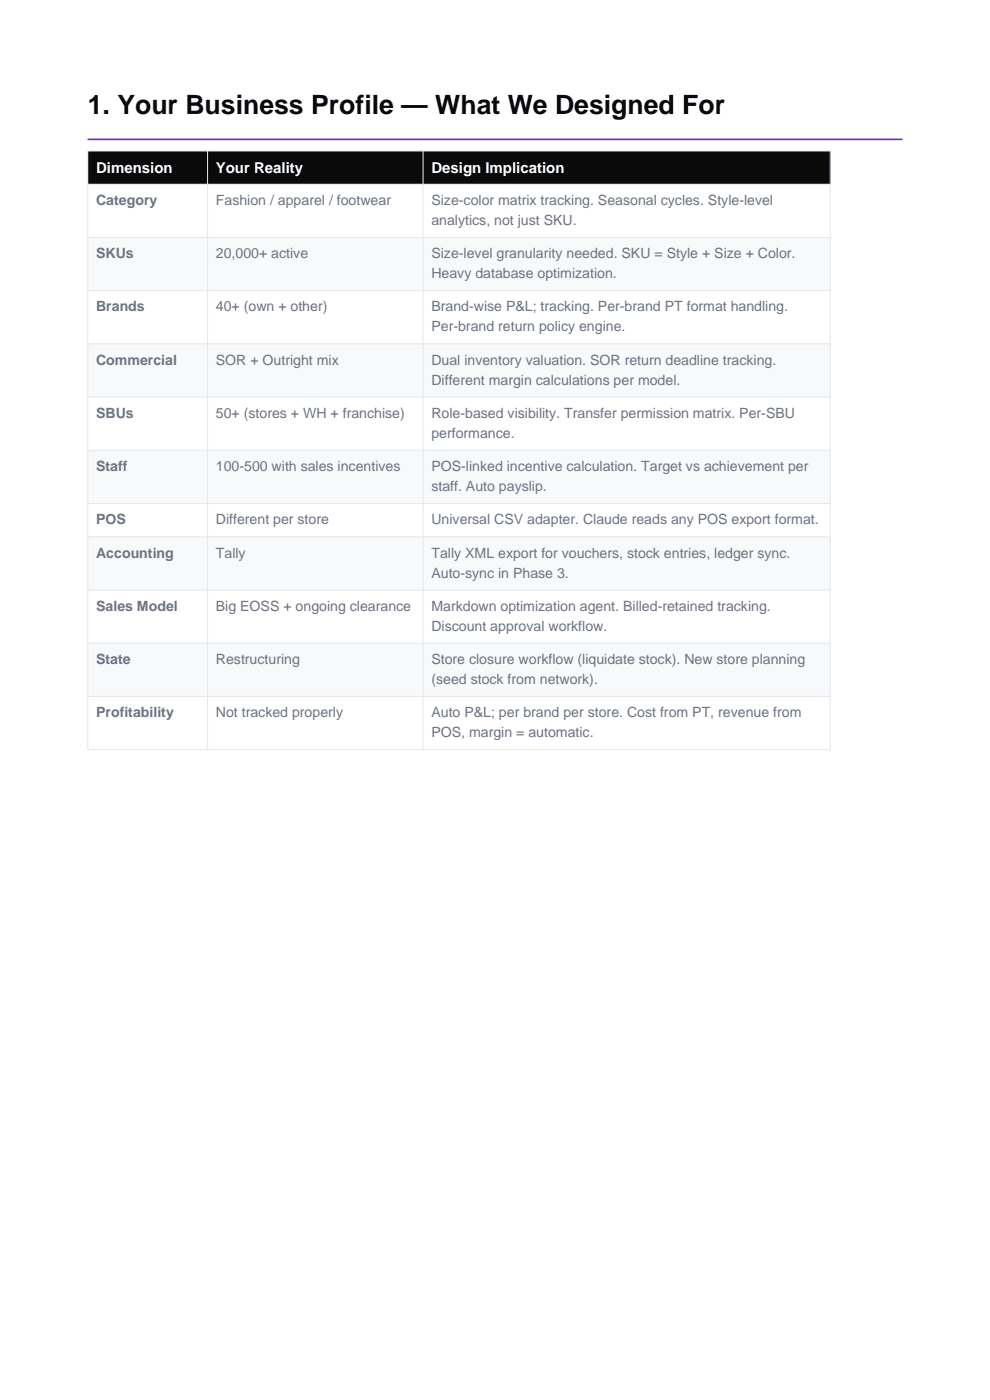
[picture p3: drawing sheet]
<svg xmlns="http://www.w3.org/2000/svg" width="210mm" height="297mm" viewBox="0 0 210 297" stroke-linecap="round" stroke-linejoin="round" font-family="sans-serif">
<defs><g id="words">
<text font-size="5.6" fill="#0a0a0a" x="18.6" y="24.3">1. Your Business Profile — What We Designed For</text>
<g font-size="3.2" fill="#fff">
<text x="20.4" y="36.6">Dimension</text>
<text x="45.8" y="36.6">Your Reality</text>
<text x="91.5" y="36.6">Design Implication</text>
</g>
<g font-size="3" fill="#6b7280">
<text x="20.4" y="43.5">Category</text>
<text x="45.8" y="43.5">Fashion / apparel / footwear</text>
<text x="91.5" y="43.5">Size-color matrix tracking. Seasonal cycles. Style-level</text>
<text x="91.5" y="47.7">analytics, not just SKU.</text>
<text x="20.4" y="54.8">SKUs</text>
<text x="45.8" y="54.8">20,000+ active</text>
<text x="91.5" y="54.8">Size-level granularity needed. SKU = Style + Size + Color.</text>
<text x="91.5" y="59">Heavy database optimization.</text>
<text x="20.4" y="66.1">Brands</text>
<text x="45.8" y="66.1">40+ (own + other)</text>
<text x="91.5" y="66.1">Brand-wise P&amp;L; tracking. Per-brand PT format handling.</text>
<text x="91.5" y="70.3">Per-brand return policy engine.</text>
<text x="20.4" y="77.4">Commercial</text>
<text x="45.8" y="77.4">SOR + Outright mix</text>
<text x="91.5" y="77.4">Dual inventory valuation. SOR return deadline tracking.</text>
<text x="91.5" y="81.6">Different margin calculations per model.</text>
<text x="20.4" y="88.7">SBUs</text>
<text x="45.8" y="88.7">50+ (stores + WH + franchise)</text>
<text x="91.5" y="88.7">Role-based visibility. Transfer permission matrix. Per-SBU</text>
<text x="91.5" y="92.9">performance.</text>
<text x="20.4" y="99.9">Staff</text>
<text x="45.8" y="99.9">100-500 with sales incentives</text>
<text x="91.5" y="99.9">POS-linked incentive calculation. Target vs achievement per</text>
<text x="91.5" y="104.2">staff. Auto payslip.</text>
<text x="20.4" y="111.2">POS</text>
<text x="45.8" y="111.2">Different per store</text>
<text x="91.5" y="111.2">Universal CSV adapter. Claude reads any POS export format.</text>
<text x="20.4" y="118.3">Accounting</text>
<text x="45.8" y="118.3">Tally</text>
<text x="91.5" y="118.3">Tally XML export for vouchers, stock entries, ledger sync.</text>
<text x="91.5" y="122.5">Auto-sync in Phase 3.</text>
<text x="20.4" y="129.6">Sales Model</text>
<text x="45.8" y="129.6">Big EOSS + ongoing clearance</text>
<text x="91.5" y="129.6">Markdown optimization agent. Billed-retained tracking.</text>
<text x="91.5" y="133.8">Discount approval workflow.</text>
<text x="20.4" y="140.9">State</text>
<text x="45.8" y="140.9">Restructuring</text>
<text x="91.5" y="140.9">Store closure workflow (liquidate stock). New store planning</text>
<text x="91.5" y="145.1">(seed stock from network).</text>
<text x="20.4" y="152.2">Profitability</text>
<text x="45.8" y="152.2">Not tracked properly</text>
<text x="91.5" y="152.2">Auto P&amp;L; per brand per store. Cost from PT, revenue from</text>
<text x="91.5" y="156.4">POS, margin = automatic.</text>
</g>
</g></defs>
<path d="M18.6 29.6h172.8" fill="none" stroke="#9333ea" stroke-width=".35"/>
<path d="M18.6 32h157.5v7.1h-157.5z" fill-rule="evenodd" fill="#0a0a0a"/>
<path d="M18.6 39.1h157.5v11.3h-157.5z" fill-rule="evenodd" fill="#fff"/>
<path d="M18.6 50.4h157.5v11.3h-157.5z" fill-rule="evenodd" fill="#f8f9fa"/>
<path d="M18.6 61.7h157.5v11.3h-157.5z" fill-rule="evenodd" fill="#fff"/>
<path d="M18.6 73h157.5v11.2h-157.5z" fill-rule="evenodd" fill="#f8f9fa"/>
<path d="M18.6 84.2h157.5v11.3h-157.5z" fill-rule="evenodd" fill="#fff"/>
<path d="M18.6 95.5h157.5v11.3h-157.5z" fill-rule="evenodd" fill="#f8f9fa"/>
<path d="M18.6 106.8h157.5v7.1h-157.5z" fill-rule="evenodd" fill="#fff"/>
<path d="M18.6 113.9h157.5v11.3h-157.5z" fill-rule="evenodd" fill="#f8f9fa"/>
<path d="M18.6 125.2h157.5v11.3h-157.5z" fill-rule="evenodd" fill="#fff"/>
<path d="M18.6 136.5h157.5v11.2h-157.5z" fill-rule="evenodd" fill="#f8f9fa"/>
<path d="M18.6 147.7h157.5v11.3h-157.5z" fill-rule="evenodd" fill="#fff"/>
<g fill="none" stroke="#e5e7eb" stroke-width=".21">
<path d="M18.6 32h157.5v127h-157.5zM18.6 39.1h157.5M44 32v127M89.7 32v127M18.6 50.4h157.5M18.6 61.7h157.5M18.6 73h157.5M18.6 84.2h157.5M18.6 95.5h157.5M18.6 106.8h157.5M18.6 113.9h157.5M18.6 125.2h157.5"/>
<path d="M18.6 136.5h157.5M18.6 147.7h157.5"/>
</g>
<use href="#words"/>
</svg>
